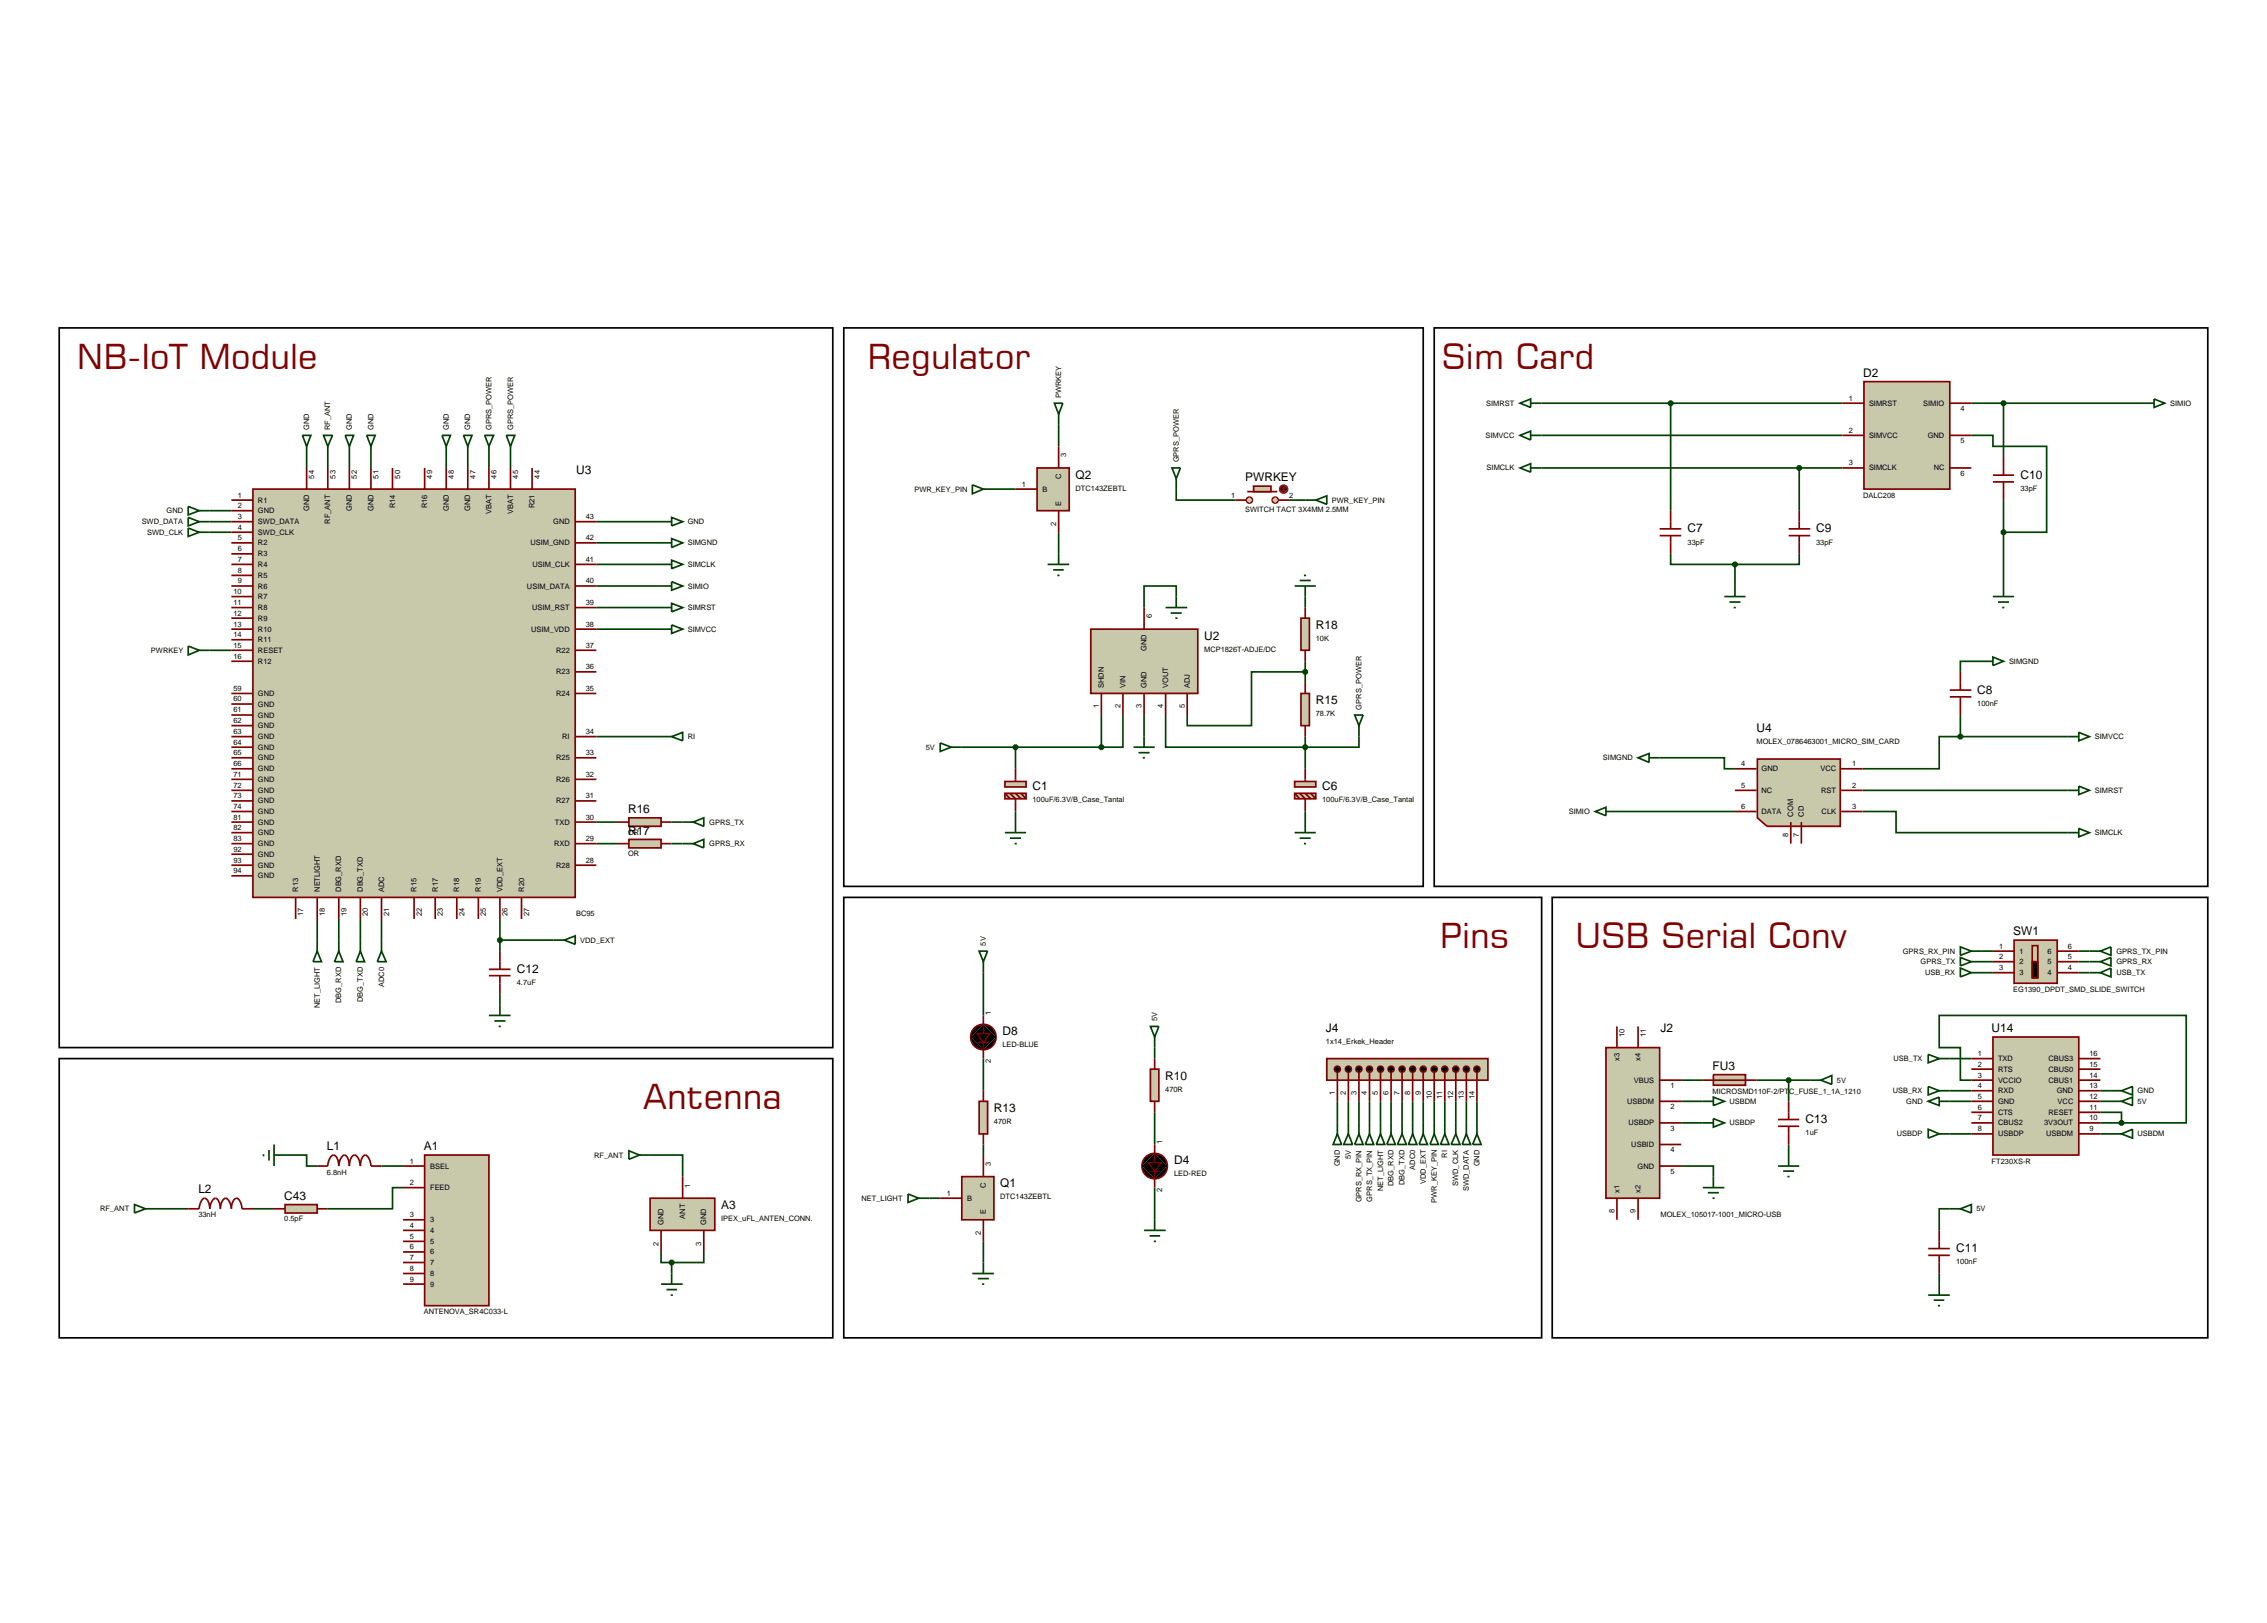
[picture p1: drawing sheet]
<svg xmlns="http://www.w3.org/2000/svg" width="536mm" height="384mm" viewBox="0 0 536 384" stroke-linecap="round" stroke-linejoin="round" font-family="sans-serif">
<defs><g id="words">
<g font-size="8.1" fill="#800000">
<text x="18.2" y="87.1">NB-IoT Module</text>
<text x="205.1" y="87.1">Regulator</text>
<text x="340.8" y="87.1">Sim Card</text>
<text x="340.4" y="224.1">Pins</text>
<text x="372.5" y="224.1">USB Serial Conv</text>
<text x="152.1" y="262.2">Antenna</text>
</g>
<g font-size="2.8">
<text x="440.5" y="89.1">D2</text>
<text x="136.2" y="112">U3</text>
<text x="254.3" y="113.2">Q2</text>
<text x="294.4" y="113.8">PWRKEY</text>
<text x="477.7" y="113.2">C10</text>
<text x="399" y="125.9">C7</text>
<text x="429.4" y="125.9">C9</text>
<text x="311.1" y="148.7">R18</text>
<text x="284.7" y="151.3">U2</text>
<text x="311.1" y="166.5">R15</text>
<text x="467.5" y="164">C8</text>
<text x="415.3" y="173.1">U4</text>
<text x="244.1" y="186.8">C1</text>
<text x="312.6" y="186.8">C6</text>
<text x="148.5" y="192.2">R16</text>
<text x="148.5" y="197.3">R17</text>
<text x="476" y="221.1">SW1</text>
<text x="122.2" y="229.9">C12</text>
<text x="237" y="244.6">D8</text>
<text x="313.5" y="243.9">J4</text>
<text x="392.6" y="244">J2</text>
<text x="470.9" y="244">U14</text>
<text x="275.5" y="255.3">R10</text>
<text x="404.9" y="252.9">FU3</text>
<text x="235" y="262.9">R13</text>
<text x="426.9" y="265.5">C13</text>
<text x="77.3" y="271.9">L1</text>
<text x="100.2" y="271.9">A1</text>
<text x="277.6" y="275.1">D4</text>
<text x="236.5" y="280.7">Q1</text>
<text x="46.9" y="282.1">L2</text>
<text x="67.2" y="283.6">C43</text>
<text x="170.5" y="285.8">A3</text>
<text x="462.5" y="295.9">C11</text>
</g>
<g font-size="1.8">
<text x="250.9" y="94.1" transform="rotate(-90 250.9 94.1)">PWRKEY</text>
<text x="351.4" y="95.9">SIMRST</text>
<text x="437.1" y="94.7">1</text>
<text x="441.9" y="95.9">SIMRST</text>
<text x="454.7" y="95.9">SIMIO</text>
<text x="513.1" y="95.9">SIMIO</text>
<text x="73.1" y="101.7" transform="rotate(-90 73.1 101.7)">GND</text>
<text x="78.1" y="101.7" transform="rotate(-90 78.1 101.7)">RF_ANT</text>
<text x="83.2" y="101.7" transform="rotate(-90 83.2 101.7)">GND</text>
<text x="88.3" y="101.7" transform="rotate(-90 88.3 101.7)">GND</text>
<text x="106.1" y="101.7" transform="rotate(-90 106.1 101.7)">GND</text>
<text x="111.2" y="101.7" transform="rotate(-90 111.2 101.7)">GND</text>
<text x="116.2" y="101.7" transform="rotate(-90 116.2 101.7)">GPRS_POWER</text>
<text x="121.3" y="101.7" transform="rotate(-90 121.3 101.7)">GPRS_POWER</text>
<text x="463.5" y="97.1">4</text>
<text x="252.1" y="108" transform="rotate(-90 252.1 108)">3</text>
<text x="351.2" y="103.5">SIMVCC</text>
<text x="437.1" y="102.3">2</text>
<text x="441.9" y="103.5">SIMVCC</text>
<text x="455.8" y="103.5">GND</text>
<text x="463.5" y="104.7">5</text>
<text x="74.3" y="113.1" transform="rotate(-90 74.3 113.1)">54</text>
<text x="79.3" y="113.1" transform="rotate(-90 79.3 113.1)">53</text>
<text x="84.4" y="113.1" transform="rotate(-90 84.4 113.1)">52</text>
<text x="89.5" y="113.1" transform="rotate(-90 89.5 113.1)">51</text>
<text x="94.6" y="113.1" transform="rotate(-90 94.6 113.1)">50</text>
<text x="102.2" y="113.1" transform="rotate(-90 102.2 113.1)">49</text>
<text x="107.3" y="113.1" transform="rotate(-90 107.3 113.1)">48</text>
<text x="112.4" y="113.1" transform="rotate(-90 112.4 113.1)">47</text>
<text x="117.4" y="113.1" transform="rotate(-90 117.4 113.1)">46</text>
<text x="122.5" y="113.1" transform="rotate(-90 122.5 113.1)">45</text>
<text x="127.6" y="113.1" transform="rotate(-90 127.6 113.1)">44</text>
<text x="250.9" y="113.1" transform="rotate(-90 250.9 113.1)">C</text>
<text x="278.7" y="109.3" transform="rotate(-90 278.7 109.3)">GPRS_POWER</text>
<text x="351.5" y="111.2">SIMCLK</text>
<text x="437.1" y="110">3</text>
<text x="441.9" y="111.2">SIMCLK</text>
<text x="457.2" y="111.2">NC</text>
<text x="463.5" y="112.4">6</text>
<text x="56.2" y="117.6">1</text>
<text x="61" y="118.8">R1</text>
<text x="216.2" y="116.2">PWR_KEY_PIN</text>
<text x="241.6" y="115">1</text>
<text x="246.5" y="116.2">B</text>
<text x="250.9" y="119.5" transform="rotate(-90 250.9 119.5)">E</text>
<text x="254.3" y="116">DTC143ZEBTL</text>
<text x="291.1" y="117.6">1</text>
<text x="304.8" y="117.6">2</text>
<text x="314.9" y="118.8">PWR_KEY_PIN</text>
<text x="440.5" y="117.7">DALC208</text>
<text x="477.7" y="116">33pF</text>
<text x="33.5" y="123.9">SWD_DATA</text>
<text x="39.4" y="121.3">GND</text>
<text x="56.2" y="120.1">2</text>
<text x="56.2" y="122.7">3</text>
<text x="56.2" y="125.2">4</text>
<text x="61" y="121.3">GND</text>
<text x="61" y="123.9">SWD_DATA</text>
<text x="73.1" y="120.8" transform="rotate(-90 73.1 120.8)">GND</text>
<text x="78.1" y="123.8" transform="rotate(-90 78.1 123.8)">RF_ANT</text>
<text x="83.2" y="120.8" transform="rotate(-90 83.2 120.8)">GND</text>
<text x="88.3" y="120.8" transform="rotate(-90 88.3 120.8)">GND</text>
<text x="93.4" y="120.1" transform="rotate(-90 93.4 120.1)">R14</text>
<text x="101" y="120.1" transform="rotate(-90 101 120.1)">R16</text>
<text x="106.1" y="120.8" transform="rotate(-90 106.1 120.8)">GND</text>
<text x="111.2" y="120.8" transform="rotate(-90 111.2 120.8)">GND</text>
<text x="116.2" y="121.5" transform="rotate(-90 116.2 121.5)">VBAT</text>
<text x="121.3" y="121.5" transform="rotate(-90 121.3 121.5)">VBAT</text>
<text x="126.4" y="120.1" transform="rotate(-90 126.4 120.1)">R21</text>
<text x="130.8" y="123.9">GND</text>
<text x="138.5" y="122.7">43</text>
<text x="162.6" y="123.9">GND</text>
<text x="249.7" y="124.3" transform="rotate(-90 249.7 124.3)">2</text>
<text x="294.4" y="121">SWITCH TACT 3X4MM 2.5MM</text>
<text x="34.8" y="126.4">SWD_CLK</text>
<text x="56.2" y="127.7">5</text>
<text x="56.2" y="130.3">6</text>
<text x="61" y="126.4">SWD_CLK</text>
<text x="61" y="128.9">R2</text>
<text x="61" y="131.5">R3</text>
<text x="125.4" y="128.9">USIM_GND</text>
<text x="138.5" y="127.7">42</text>
<text x="162.6" y="128.9">SIMGND</text>
<text x="399" y="128.7">33pF</text>
<text x="429.4" y="128.7">33pF</text>
<text x="56.2" y="132.8">7</text>
<text x="56.2" y="135.4">8</text>
<text x="56.2" y="137.9">9</text>
<text x="61" y="134">R4</text>
<text x="61" y="136.6">R5</text>
<text x="125.9" y="134">USIM_CLK</text>
<text x="138.5" y="132.8">41</text>
<text x="138.5" y="137.9">40</text>
<text x="162.6" y="134">SIMCLK</text>
<text x="55.2" y="140.4">10</text>
<text x="55.2" y="143">11</text>
<text x="61" y="139.1">R6</text>
<text x="61" y="141.6">R7</text>
<text x="124.6" y="139.1">USIM_DATA</text>
<text x="138.5" y="143">39</text>
<text x="162.6" y="139.1">SIMIO</text>
<text x="55.2" y="145.5">12</text>
<text x="55.2" y="148.1">13</text>
<text x="61" y="144.2">R8</text>
<text x="61" y="146.7">R9</text>
<text x="61" y="149.3">R10</text>
<text x="125.6" y="149.3">USIM_VDD</text>
<text x="125.8" y="144.2">USIM_RST</text>
<text x="138.5" y="148.1">38</text>
<text x="162.6" y="149.3">SIMVCC</text>
<text x="162.6" y="144.2">SIMRST</text>
<text x="272.3" y="146.1" transform="rotate(-90 272.3 146.1)">6</text>
<text x="35.7" y="154.3">PWRKEY</text>
<text x="55.2" y="150.6">14</text>
<text x="55.2" y="153.1">15</text>
<text x="55.2" y="155.7">16</text>
<text x="61" y="151.8">R11</text>
<text x="61" y="154.3">RESET</text>
<text x="131.5" y="154.3">R22</text>
<text x="138.5" y="153.1">37</text>
<text x="271.1" y="153.8" transform="rotate(-90 271.1 153.8)">GND</text>
<text x="284.7" y="154.1">MCP1826T-ADJE/DC</text>
<text x="311.1" y="151.5">10K</text>
<text x="61" y="156.9">R12</text>
<text x="131.5" y="159.4">R23</text>
<text x="138.5" y="158.2">36</text>
<text x="475" y="156.9">SIMGND</text>
<text x="55.2" y="163.3">59</text>
<text x="55.2" y="165.8">60</text>
<text x="61" y="164.5">GND</text>
<text x="61" y="167">GND</text>
<text x="131.5" y="164.5">R24</text>
<text x="138.5" y="163.3">35</text>
<text x="259.8" y="167.4" transform="rotate(-90 259.8 167.4)">1</text>
<text x="261" y="162.6" transform="rotate(-90 261 162.6)">SHDN</text>
<text x="264.9" y="167.4" transform="rotate(-90 264.9 167.4)">2</text>
<text x="266.1" y="162.6" transform="rotate(-90 266.1 162.6)">VIN</text>
<text x="269.9" y="167.4" transform="rotate(-90 269.9 167.4)">3</text>
<text x="271.1" y="162.6" transform="rotate(-90 271.1 162.6)">GND</text>
<text x="275" y="167.4" transform="rotate(-90 275 167.4)">4</text>
<text x="276.2" y="162.6" transform="rotate(-90 276.2 162.6)">VOUT</text>
<text x="280.1" y="167.4" transform="rotate(-90 280.1 167.4)">5</text>
<text x="281.3" y="162.6" transform="rotate(-90 281.3 162.6)">ADJ</text>
<text x="321.9" y="167.7" transform="rotate(-90 321.9 167.7)">GPRS_POWER</text>
<text x="467.5" y="166.8">100nF</text>
<text x="55.2" y="168.4">61</text>
<text x="55.2" y="170.9">62</text>
<text x="55.2" y="173.5">63</text>
<text x="61" y="169.6">GND</text>
<text x="61" y="172.1">GND</text>
<text x="138.5" y="173.5">34</text>
<text x="311.1" y="169.3">78.7K</text>
<text x="55.2" y="176">64</text>
<text x="55.2" y="178.5">65</text>
<text x="61" y="174.7">GND</text>
<text x="61" y="177.2">GND</text>
<text x="61" y="179.7">GND</text>
<text x="131.5" y="179.7">R25</text>
<text x="132.9" y="174.7">RI</text>
<text x="138.5" y="178.5">33</text>
<text x="162.6" y="174.7">RI</text>
<text x="218.9" y="177.2">5V</text>
<text x="379" y="179.7">SIMGND</text>
<text x="415.3" y="175.9">MOLEX_0786463001_MICRO_SIM_CARD</text>
<text x="495.3" y="174.7">SIMVCC</text>
<text x="55.2" y="181.1">66</text>
<text x="55.2" y="183.6">71</text>
<text x="61" y="182.3">GND</text>
<text x="61" y="184.8">GND</text>
<text x="131.5" y="184.8">R26</text>
<text x="138.5" y="183.6">32</text>
<text x="411.7" y="181.1">4</text>
<text x="416.5" y="182.3">GND</text>
<text x="430.4" y="182.3">VCC</text>
<text x="437.9" y="181.1">1</text>
<text x="55.2" y="186.2">72</text>
<text x="55.2" y="188.7">73</text>
<text x="55.2" y="191.2">74</text>
<text x="61" y="187.4">GND</text>
<text x="61" y="189.9">GND</text>
<text x="131.5" y="189.9">R27</text>
<text x="138.5" y="188.7">31</text>
<text x="244.1" y="189.6">100uF/6.3V/B_Case_Tantal</text>
<text x="312.6" y="189.6">100uF/6.3V/B_Case_Tantal</text>
<text x="411.7" y="191.2">6</text>
<text x="411.7" y="186.2">5</text>
<text x="416.5" y="187.4">NC</text>
<text x="430.6" y="187.4">RST</text>
<text x="437.9" y="191.2">3</text>
<text x="437.9" y="186.2">2</text>
<text x="495.3" y="187.4">SIMRST</text>
<text x="55.2" y="193.7">81</text>
<text x="55.2" y="196.2">82</text>
<text x="61" y="192.4">GND</text>
<text x="61" y="194.9">GND</text>
<text x="61" y="197.4">GND</text>
<text x="131.2" y="194.9">TXD</text>
<text x="138.5" y="193.7">30</text>
<text x="148.5" y="197.3">OR</text>
<text x="167.7" y="194.9">GPRS_TX</text>
<text x="370.9" y="192.4">SIMIO</text>
<text x="416.5" y="192.4">DATA</text>
<text x="422.8" y="197.8" transform="rotate(-90 422.8 197.8)">8</text>
<text x="424" y="193" transform="rotate(-90 424 193)">COM</text>
<text x="425.3" y="197.8" transform="rotate(-90 425.3 197.8)">7</text>
<text x="426.5" y="193" transform="rotate(-90 426.5 193)">CD</text>
<text x="430.7" y="192.4">CLK</text>
<text x="495.3" y="197.4">SIMCLK</text>
<text x="55.2" y="198.8">83</text>
<text x="55.2" y="201.3">92</text>
<text x="55.2" y="203.9">93</text>
<text x="61" y="200">GND</text>
<text x="61" y="202.5">GND</text>
<text x="131" y="200">RXD</text>
<text x="138.5" y="198.8">29</text>
<text x="138.5" y="203.9">28</text>
<text x="148.5" y="202.4">OR</text>
<text x="167.7" y="200">GPRS_RX</text>
<text x="55.2" y="206.4">94</text>
<text x="61" y="205.1">GND</text>
<text x="61" y="207.6">GND</text>
<text x="131.5" y="205.1">R28</text>
<text x="70.5" y="210.8" transform="rotate(-90 70.5 210.8)">R13</text>
<text x="75.6" y="210.8" transform="rotate(-90 75.6 210.8)">NETLIGHT</text>
<text x="80.7" y="210.8" transform="rotate(-90 80.7 210.8)">DBG_RXD</text>
<text x="85.8" y="210.8" transform="rotate(-90 85.8 210.8)">DBG_TXD</text>
<text x="90.8" y="210.8" transform="rotate(-90 90.8 210.8)">ADC</text>
<text x="98.5" y="210.8" transform="rotate(-90 98.5 210.8)">R15</text>
<text x="103.5" y="210.8" transform="rotate(-90 103.5 210.8)">R17</text>
<text x="108.6" y="210.8" transform="rotate(-90 108.6 210.8)">R18</text>
<text x="113.7" y="210.8" transform="rotate(-90 113.7 210.8)">R19</text>
<text x="118.8" y="210.8" transform="rotate(-90 118.8 210.8)">VDD_EXT</text>
<text x="123.9" y="210.8" transform="rotate(-90 123.9 210.8)">R20</text>
<text x="71.7" y="216.6" transform="rotate(-90 71.7 216.6)">17</text>
<text x="76.8" y="216.6" transform="rotate(-90 76.8 216.6)">18</text>
<text x="81.9" y="216.6" transform="rotate(-90 81.9 216.6)">19</text>
<text x="87" y="216.6" transform="rotate(-90 87 216.6)">20</text>
<text x="92" y="216.6" transform="rotate(-90 92 216.6)">21</text>
<text x="99.7" y="216.6" transform="rotate(-90 99.7 216.6)">22</text>
<text x="104.7" y="216.6" transform="rotate(-90 104.7 216.6)">23</text>
<text x="109.8" y="216.6" transform="rotate(-90 109.8 216.6)">24</text>
<text x="114.9" y="216.6" transform="rotate(-90 114.9 216.6)">25</text>
<text x="120" y="216.6" transform="rotate(-90 120 216.6)">26</text>
<text x="125.1" y="216.6" transform="rotate(-90 125.1 216.6)">27</text>
<text x="136.2" y="216.6">BC95</text>
<text x="137.2" y="222.8">VDD_EXT</text>
<text x="233.1" y="223.5" transform="rotate(-90 233.1 223.5)">5V</text>
<text x="449.9" y="225.4">GPRS_RX_PIN</text>
<text x="454.1" y="227.9">GPRS_TX</text>
<text x="472.7" y="224.2">1</text>
<text x="472.7" y="226.7">2</text>
<text x="477.5" y="225.4">1</text>
<text x="477.5" y="227.9">2</text>
<text x="484.1" y="225.4">6</text>
<text x="484.1" y="227.9">5</text>
<text x="488.9" y="224.2">6</text>
<text x="488.9" y="226.7">5</text>
<text x="500.4" y="227.9">GPRS_RX</text>
<text x="500.4" y="225.4">GPRS_TX_PIN</text>
<text x="90.8" y="233.3" transform="rotate(-90 90.8 233.3)">ADC0</text>
<text x="122.2" y="232.7">4.7uF</text>
<text x="455.2" y="230.5">USB_RX</text>
<text x="472.7" y="229.3">3</text>
<text x="477.5" y="230.5">3</text>
<text x="484.1" y="230.5">4</text>
<text x="488.9" y="229.3">4</text>
<text x="500.4" y="230.5">USB_TX</text>
<text x="75.6" y="238.3" transform="rotate(-90 75.6 238.3)">NET_LIGHT</text>
<text x="80.7" y="237.1" transform="rotate(-90 80.7 237.1)">DBG_RXD</text>
<text x="85.8" y="236.9" transform="rotate(-90 85.8 236.9)">DBG_TXD</text>
<text x="234.3" y="240" transform="rotate(-90 234.3 240)">1</text>
<text x="476" y="234.4">EG1390_DPDT_SMD_SLIDE_SWITCH</text>
<text x="273.6" y="241.3" transform="rotate(-90 273.6 241.3)">5V</text>
<text x="384.1" y="245.1" transform="rotate(-90 384.1 245.1)">10</text>
<text x="389.1" y="245.1" transform="rotate(-90 389.1 245.1)">11</text>
<text x="234.3" y="251.2" transform="rotate(-90 234.3 251.2)">2</text>
<text x="237" y="247.4">LED-BLUE</text>
<text x="313.5" y="246.7">1x14_Erkek_Header</text>
<text x="382.9" y="250.8" transform="rotate(-90 382.9 250.8)">x3</text>
<text x="387.9" y="250.8" transform="rotate(-90 387.9 250.8)">x4</text>
<text x="447.7" y="250.8">USB_TX</text>
<text x="467.6" y="249.6">1</text>
<text x="472.4" y="250.8">TXD</text>
<text x="484.3" y="250.8">CBUS3</text>
<text x="494" y="249.6">16</text>
<text x="386.3" y="255.9">VBUS</text>
<text x="395" y="257.1">1</text>
<text x="434.3" y="255.9">5V</text>
<text x="467.6" y="252.1">2</text>
<text x="467.6" y="254.7">3</text>
<text x="467.6" y="257.2">4</text>
<text x="472.4" y="253.3">RTS</text>
<text x="472.4" y="255.9">VCCIO</text>
<text x="484.3" y="255.9">CBUS1</text>
<text x="484.3" y="253.3">CBUS0</text>
<text x="494" y="257.2">13</text>
<text x="494" y="254.7">14</text>
<text x="494" y="252.1">15</text>
<text x="275.5" y="258.1">470R</text>
<text x="315.6" y="258.8" transform="rotate(-90 315.6 258.8)">1</text>
<text x="318.2" y="258.8" transform="rotate(-90 318.2 258.8)">2</text>
<text x="320.7" y="258.8" transform="rotate(-90 320.7 258.8)">3</text>
<text x="323.2" y="258.8" transform="rotate(-90 323.2 258.8)">4</text>
<text x="325.8" y="258.8" transform="rotate(-90 325.8 258.8)">5</text>
<text x="328.3" y="258.8" transform="rotate(-90 328.3 258.8)">6</text>
<text x="330.9" y="258.8" transform="rotate(-90 330.9 258.8)">7</text>
<text x="333.4" y="258.8" transform="rotate(-90 333.4 258.8)">8</text>
<text x="335.9" y="258.8" transform="rotate(-90 335.9 258.8)">9</text>
<text x="338.5" y="259.8" transform="rotate(-90 338.5 259.8)">10</text>
<text x="341" y="259.8" transform="rotate(-90 341 259.8)">11</text>
<text x="343.6" y="259.8" transform="rotate(-90 343.6 259.8)">12</text>
<text x="346.1" y="259.8" transform="rotate(-90 346.1 259.8)">13</text>
<text x="348.6" y="259.8" transform="rotate(-90 348.6 259.8)">14</text>
<text x="384.7" y="260.9">USBDM</text>
<text x="395" y="262.1">2</text>
<text x="404.9" y="258.5">MICROSMD110F-2/PTC_FUSE_1_1A_1210</text>
<text x="408.9" y="260.9">USBDM</text>
<text x="447.5" y="258.4">USB_RX</text>
<text x="450.7" y="260.9">GND</text>
<text x="467.6" y="259.7">5</text>
<text x="467.6" y="262.3">6</text>
<text x="472.4" y="258.4">RXD</text>
<text x="472.4" y="260.9">GND</text>
<text x="472.4" y="263.5">CTS</text>
<text x="484.3" y="263.5">RESET</text>
<text x="486.3" y="258.4">GND</text>
<text x="486.5" y="260.9">VCC</text>
<text x="494" y="262.3">11</text>
<text x="494" y="259.7">12</text>
<text x="505.4" y="258.4">GND</text>
<text x="505.4" y="260.9">5V</text>
<text x="235" y="265.7">470R</text>
<text x="385" y="266">USBDP</text>
<text x="395" y="267.2">3</text>
<text x="408.9" y="266">USBDP</text>
<text x="426.9" y="268.3">1uF</text>
<text x="448.5" y="268.6">USBDP</text>
<text x="467.6" y="264.8">7</text>
<text x="467.6" y="267.4">8</text>
<text x="472.4" y="266">CBUS2</text>
<text x="472.4" y="268.6">USBDP</text>
<text x="483.3" y="266">3V3OUT</text>
<text x="483.8" y="268.6">USBDM</text>
<text x="494" y="267.4">9</text>
<text x="494" y="264.8">10</text>
<text x="505.4" y="268.6">USBDM</text>
<text x="96.9" y="275">1</text>
<text x="140.5" y="273.6">RF_ANT</text>
<text x="234.3" y="275.6" transform="rotate(-90 234.3 275.6)">3</text>
<text x="274.8" y="270.5" transform="rotate(-90 274.8 270.5)">1</text>
<text x="316.8" y="275.7" transform="rotate(-90 316.8 275.7)">GND</text>
<text x="319.4" y="274" transform="rotate(-90 319.4 274)">5V</text>
<text x="342.2" y="273.6" transform="rotate(-90 342.2 273.6)">RI</text>
<text x="349.8" y="275.7" transform="rotate(-90 349.8 275.7)">GND</text>
<text x="385.7" y="271.1">USBID</text>
<text x="395" y="272.3">4</text>
<text x="470.9" y="275">FT230XS-R</text>
<text x="77.3" y="277.6">6.8nH</text>
<text x="96.9" y="280.1">2</text>
<text x="101.7" y="276.2">BSEL</text>
<text x="101.7" y="281.3">FEED</text>
<text x="163.2" y="280.7" transform="rotate(-90 163.2 280.7)">1</text>
<text x="233.1" y="280.7" transform="rotate(-90 233.1 280.7)">C</text>
<text x="274.8" y="281.7" transform="rotate(-90 274.8 281.7)">2</text>
<text x="277.6" y="277.9">LED-RED</text>
<text x="327" y="281.5" transform="rotate(-90 327 281.5)">NET_LIGHT</text>
<text x="329.5" y="280.3" transform="rotate(-90 329.5 280.3)">DBG_RXD</text>
<text x="332.1" y="280.1" transform="rotate(-90 332.1 280.1)">DBG_TXD</text>
<text x="334.6" y="276.5" transform="rotate(-90 334.6 276.5)">ADC0</text>
<text x="337.1" y="279.9" transform="rotate(-90 337.1 279.9)">VDD_EXT</text>
<text x="344.8" y="280.3" transform="rotate(-90 344.8 280.3)">SWD_CLK</text>
<text x="347.3" y="281.6" transform="rotate(-90 347.3 281.6)">SWD_DATA</text>
<text x="382.9" y="281.9" transform="rotate(-90 382.9 281.9)">x1</text>
<text x="387.2" y="276.2">GND</text>
<text x="387.9" y="281.9" transform="rotate(-90 387.9 281.9)">x2</text>
<text x="395" y="277.4">5</text>
<text x="23.7" y="286.3">RF_ANT</text>
<text x="46.9" y="287.7">33nH</text>
<text x="96.9" y="287.7">3</text>
<text x="162" y="288" transform="rotate(-90 162 288)">ANT</text>
<text x="203.7" y="283.8">NET_LIGHT</text>
<text x="223.9" y="282.6">1</text>
<text x="228.7" y="283.8">B</text>
<text x="233.1" y="287" transform="rotate(-90 233.1 287)">E</text>
<text x="236.5" y="283.5">DTC143ZEBTL</text>
<text x="321.9" y="284.2" transform="rotate(-90 321.9 284.2)">GPRS_RX_PIN</text>
<text x="324.4" y="284" transform="rotate(-90 324.4 284)">GPRS_TX_PIN</text>
<text x="339.7" y="284.3" transform="rotate(-90 339.7 284.3)">PWR_KEY_PIN</text>
<text x="381.7" y="286.7" transform="rotate(-90 381.7 286.7)">8</text>
<text x="386.7" y="286.7" transform="rotate(-90 386.7 286.7)">9</text>
<text x="392.6" y="287.7">MOLEX_105017-1001_MICRO-USB</text>
<text x="467.3" y="286.3">5V</text>
<text x="67.2" y="288.7">0.5pF</text>
<text x="96.9" y="290.2">4</text>
<text x="96.9" y="292.8">5</text>
<text x="101.7" y="288.9">3</text>
<text x="101.7" y="291.4">4</text>
<text x="101.7" y="294">5</text>
<text x="156.9" y="289.5" transform="rotate(-90 156.9 289.5)">GND</text>
<text x="167" y="289.5" transform="rotate(-90 167 289.5)">GND</text>
<text x="170.5" y="288.6">IPEX_uFL_ANTEN_CONN.</text>
<text x="231.9" y="291.8" transform="rotate(-90 231.9 291.8)">2</text>
<text x="96.9" y="295.3">6</text>
<text x="96.9" y="297.8">7</text>
<text x="101.7" y="296.5">6</text>
<text x="101.7" y="299">7</text>
<text x="155.7" y="294.4" transform="rotate(-90 155.7 294.4)">2</text>
<text x="165.8" y="294.4" transform="rotate(-90 165.8 294.4)">3</text>
<text x="462.5" y="298.8">100nF</text>
<text x="96.9" y="300.4">8</text>
<text x="96.9" y="302.9">9</text>
<text x="101.7" y="301.6">8</text>
<text x="101.7" y="304.1">9</text>
<text x="100.2" y="310.6">ANTENOVA_SR4C033-L</text>
</g>
</g></defs>
<g fill="none" stroke="#004000" stroke-width=".4">
<path d="M364.5 95.3h71.1M395 95.3v25.4M466.1 95.3h40.6M473.7 95.3v12.7M72.5 108v2.6M77.5 108v2.6M82.6 108v2.6M87.7 108v2.6M105.5 108v2.6M110.6 108v2.6M115.6 108v2.6M120.7 108v2.6"/>
<path d="M235 115.6h5.1M250.3 100.4v5.1M278.1 115.6v2.6h14M304.8 118.2h3.8M364.5 102.9h71.1M364.5 110.6h71.1M425.4 110.6v10.1M466.1 102.9h5.1v2.6h12.7v20.3h-10.2M473.7 118.2v20.3M49.6 123.3h5.1M49.6 125.8h5.1M49.6 120.7h5.1"/>
<path d="M141 133.4h15.3M141 138.5h15.3M141 128.3h15.3M141 123.3h15.3M250.3 125.8v5.1M395 130.9v2.5h15.2M410.2 133.4v5.1M425.4 130.9v2.5h-15.2M49.6 153.7h5.1M141 143.6h15.3M141 148.7h15.3M278.1 141v-2.5h-7.6v5.1"/>
<path d="M308.6 158.8h-12.7v12.7h-15.2v-2.5M308.6 141v2.6M308.6 156.3v5.1M468.6 156.3h-5.1v2.5M141 174.1h15.3M227.4 176.6h33M240.1 176.6v5.1M260.4 169v7.6M265.5 169v7.6h-5.1M270.5 169v5.1M275.6 169v7.6h45.7v-2.5M308.6 174.1v7.6"/>
<path d="M392.4 179.1h15.3v2.6h2.5M463.5 174.1h-5v7.6h-18.1M463.5 174.1h25.4M463.5 169v5.1M141 194.3h5.1M141 199.4h5.1M158.8 194.3h2.6M158.8 199.4h2.6M240.1 191.8v2.5M308.6 191.8v2.5M382.3 191.8h27.9M440.4 191.8h7.9v5h40.6"/>
<path d="M440.4 186.8h48.5M75 217.2v5M80.1 217.2v5M85.2 217.2v5M90.2 217.2v5M118.2 217.2v7.6M118.2 234.9v2.6M118.2 222.2h12.7M232.5 229.9v10.1M468.6 229.9h2.6M468.6 227.3h2.6M468.6 224.8h2.6"/>
<path d="M491.5 229.9h2.5M491.5 227.3h2.5M491.5 224.8h2.5M232.5 250.2v7.6M273 247.6v2.6M397.5 255.3h5.1M415.3 255.3h12.7M422.9 255.3v5M461 250.2h5.1M461 257.8h5.1M466.1 255.3h-2.6v-7.7h-5v-7.6h58.4v25.4h-15.3M496.6 257.8h2.5"/>
<path d="M67.4 273h5.1v2.6h2.5M90.2 275.6h5.1M153.7 273h7.7v5.1M232.5 270.5v2.5M273 262.9v7.6M316.2 260.3v5.1M318.8 260.3v5.1M321.3 260.3v5.1M323.8 260.3v5.1M326.4 260.3v5.1M328.9 260.3v5.1M331.5 260.3v5.1"/>
<path d="M334 260.3v5.1M336.5 260.3v5.1M339.1 260.3v5.1M341.6 260.3v5.1M344.2 260.3v5.1M346.7 260.3v5.1M349.2 260.3v5.1M397.5 275.6h7.6v2.5M397.5 265.4h5.1M397.5 260.3h5.1M422.9 270.5v2.5M461 260.3h5.1"/>
<path d="M461 268h5.1M496.6 262.9h5v2.5M496.6 265.4h5M496.6 260.3h2.5M496.6 268h2.5M36.9 285.7h7.6M59.8 285.7h5M95.3 280.7h-2.5v5h-15.3M156.3 295.9v2.5h2.5M158.8 298.4v2.6M166.4 295.9v2.5h-7.6M219.8 283.2h2.5"/>
<path d="M232.5 293.4v5M273 280.7v7.6M461 285.7h-2.5v5.1M458.5 301v2.5"/>
</g>
<path d="M271.1 273.2l1.2-.5 .7-.1-3 3a2.97 2.97 0 0 1 1.1-2.4zM273 272.6a2.95 2.95 0 0 1 3 3zM273 278.6l3-3a2.95 2.95 0 0 1-3 3zM270 275.6l3 3a2.95 2.95 0 0 1-3-3z" fill="#000" stroke="#800000" stroke-width=".4"/>
<path d="M273 272.6l3 3-3 3-3-3z" fill="#000"/>
<path d="M271.8 276.8h2.5" fill="none" stroke="#800000" stroke-width=".3"/>
<path d="M273 270.5v4.3M273 276.8v3.9" fill="none" stroke="#800000" stroke-width=".4"/>
<path d="M271.5 274.8h3.1l-1.6 2z" fill="#000" stroke="#800000" stroke-width=".3"/>
<path d="M272 252.7h2v7.6h-2z" fill="#c8c8aa" stroke="#800000" stroke-width=".4"/>
<path d="M273 250.2v2.5M273 260.3v2.6" fill="none" stroke="#800000" stroke-width=".4"/>
<path d="M44.5 152.7l2.6 1-2.6 1.1zM47.1 153.7h2.5M75 224.8l1 2.5h-2zM75 222.2v2.6M272 242.6h2l-1 2.5zM273 245.1v2.5M270.5 290.8h5.1M271.8 292.1h2.5M272.8 293.4h.5M273 288.3v2.5" fill="none" stroke="#004000" stroke-width=".4"/>
<path d="M440.7 90.2h20.3v25.4h-20.3z" fill="#c8c8aa" stroke="#800000" stroke-width=".4"/>
<g fill="none" stroke="#800000" stroke-width=".4">
<path d="M435.6 95.3h5.1M461 95.3h5.1M435.6 102.9h5.1M435.6 110.6h5.1M461 102.9h5.1M461 110.6h5.1M392.4 125h5.1M392.4 126.6h5.1M395 120.7v4.3M395 126.6v4.3M422.9 125h5.1M422.9 126.6h5.1"/>
<path d="M425.4 120.7v4.3M425.4 126.6v4.3M463.5 158.8v4.3M461 163.1h5.1M461 164.7h5.1M463.5 164.7v4.3"/>
</g>
<path d="M359.4 95.3l2.5-1v2zM361.9 95.3h2.6M506.7 95.3h2.6M509.3 94.3l2.5 1-2.5 1zM359.4 102.9l2.5-1v2.1zM359.4 110.6l2.5-1v2zM361.9 102.9h2.6M361.9 110.6h2.6M410.2 138.5v2.5M407.7 141h5M408.9 142.3h2.6M409.9 143.6h.5" fill="none" stroke="#004000" stroke-width=".4"/>
<path d="M409.8 133.1l.4-.2-.5 .5zM410.2 132.9l.4 .2 .1 .3zM410.7 133.4l-.1 .3-.4 .2zM409.7 133.4l.5 .5-.3-.1z" fill="#004000" stroke="#004000" stroke-width=".4"/>
<path d="M409.7 133.4l.5-.5 .5 .5-.5 .5z" fill="#004000"/>
<g fill="none" stroke="#004000" stroke-width=".4">
<path d="M76.5 102.9h2.1l-1.1 2.6zM77.5 105.5v2.5M156.3 133.4h2.5M156.3 138.5h2.5M158.8 132.4l2.6 1-2.6 1zM158.8 137.5l2.6 1-2.6 1zM473.7 138.5v2.5M156.3 143.6h2.5M156.3 148.7h2.5M158.8 147.7l2.6 1-2.6 1zM158.8 142.6l2.6 1-2.6 1zM471.2 141h5"/>
<path d="M472.4 142.3h2.6M473.4 143.6h.5M320.3 169h2l-1 2.5zM321.3 171.5v2.6M161.4 199.4h2.5M161.4 194.3h2.5M163.9 199.4l2.5-1v2zM163.9 194.3l2.5-1v2zM494 229.9h2.6M496.6 229.9l2.5-1.1v2.1zM405.1 259.3l2.6 1-2.6 1zM402.6 265.4h2.5"/>
<path d="M402.6 260.3h2.5M405.1 264.4l2.6 1-2.6 1zM405.1 278.1v2.6M455.9 260.3l2.6-1v2zM455.9 266.9l2.6 1.1-2.6 1zM458.5 260.3h2.5M458.5 268h2.5M499.1 268h2.5M501.6 268l2.6-1.1v2.1zM402.6 280.7h5.1M403.8 281.9h2.6M404.9 283.2h.5"/>
</g>
<path d="M471.2 112.3h5M471.2 113.9h5M473.7 108v4.3M473.7 113.9v4.3" fill="none" stroke="#800000" stroke-width=".4"/>
<path d="M379.7 247.6h12.7v35.6h-12.7z" fill="#c8c8aa" stroke="#800000" stroke-width=".4"/>
<g fill="none" stroke="#800000" stroke-width=".4">
<path d="M382.3 242.6v5M387.3 242.6v5M392.4 255.3h5.1M392.4 275.6h5.1M392.4 270.5h5.1M392.4 265.4h5.1M392.4 260.3h5.1M382.3 283.2v5.1M387.3 283.2v5.1M455.9 295.1h5.1M455.9 296.7h5.1M458.5 290.8v4.3"/>
<path d="M458.5 296.7v4.3"/>
</g>
<path d="M367 212.1h155v104.1h-155z" fill="none" stroke="#000" stroke-width=".4"/>
<path d="M428 255.3h2.5M430.5 255.3l2.6-1.1v2.1zM455.9 249.2l2.6 1-2.6 1zM455.9 256.8l2.6 1-2.6 1zM458.5 250.2h2.5M458.5 257.8h2.5M455.9 306.1h5.1M457.2 307.3h2.5M458.2 308.6h.5M458.5 303.5v2.6" fill="none" stroke="#004000" stroke-width=".4"/>
<path d="M471.2 245.1h20.3v27.9h-20.3z" fill="#c8c8aa" stroke="#800000" stroke-width=".4"/>
<g fill="none" stroke="#800000" stroke-width=".4">
<path d="M466.1 250.2h5.1M466.1 252.7h5.1M466.1 255.3h5.1M466.1 257.8h5.1M491.5 250.2h5.1M491.5 252.7h5.1M491.5 255.3h5.1M491.5 257.8h5.1M420.4 264.6h5M420.4 266.2h5M422.9 260.3v4.3M422.9 266.2v4.3"/>
<path d="M466.1 260.3h5.1M466.1 262.9h5.1M466.1 265.4h5.1M466.1 268h5.1M491.5 260.3h5.1M491.5 262.9h5.1M491.5 265.4h5.1M491.5 268h5.1"/>
</g>
<g fill="none" stroke="#004000" stroke-width=".4">
<path d="M488.9 174.1h2.6M491.5 173.1l2.5 1-2.5 1zM377.2 191.8l2.5-1v2zM379.7 191.8h2.6M488.9 196.8h2.6M488.9 186.8h2.6M491.5 195.8l2.5 1-2.5 1zM491.5 185.8l2.5 1-2.5 1zM499.1 257.8h2.5M501.6 257.8l2.6-1v2zM420.4 275.6h5M421.6 276.8h2.6"/>
<path d="M422.6 278.1h.5M422.9 273v2.6"/>
</g>
<path d="M415.5 179.4h19.6v15.9h-17.3l-2.3-2z" fill="#c8c8aa" stroke="#800000" stroke-width=".4"/>
<path d="M410.2 191.8h5.1M410.2 186.8h5.1M410.2 181.7h5.1M423.4 194.3v5.1M425.9 194.3v5.1M435.3 191.8h5.1M435.3 186.8h5.1M435.3 181.7h5.1" fill="none" stroke="#800000" stroke-width=".4"/>
<path d="M130.9 222.2h2.5M133.4 222.2l2.6-1v2zM499.1 260.3h2.5M501.6 260.3l2.6-1v2zM461 285.7h2.5M463.5 285.7l2.6-1v2z" fill="none" stroke="#004000" stroke-width=".4"/>
<path d="M476.2 222.2h10.2v10.2h-10.2z" fill="#c8c8aa" stroke="#800000" stroke-width=".4"/>
<path d="M471.2 224.8h5M471.2 227.3h5M471.2 229.9h5M480.5 223.5h1.3v7.6h-1.3zM486.4 224.8h5.1M486.4 227.3h5.1M486.4 229.9h5.1M232.5 240v4.3M232.5 246.4v3.8" fill="none" stroke="#800000" stroke-width=".4"/>
<g fill="#000" stroke="#800000" stroke-width=".4">
<path d="M480.5 227.3h1.3v3.8h-1.3z"/>
<path d="M230.6 242.7l1.2-.5 .7-.1-3 3a2.97 2.97 0 0 1 1.1-2.4zM232.5 242.1a2.95 2.95 0 0 1 3 3zM232.5 248.1l3-3a2.95 2.95 0 0 1-3 3zM229.5 245.1l3 3a2.95 2.95 0 0 1-3-3z"/>
</g>
<g fill="none" stroke="#004000" stroke-width=".4">
<path d="M249.3 95.3h2l-1 2.6zM250.3 97.9v2.5M229.9 114.6l2.6 1-2.6 1.1zM232.5 115.6h2.5M247.7 133.4h5.1M249 134.7h2.5M250 136h.5M250.3 130.9v2.5M156.3 174.1h2.5M158.8 174.1l2.6-1v2zM463.5 226.3l2.6 1-2.6 1zM463.5 228.8l2.6 1.1-2.6 1z"/>
<path d="M463.5 223.8l2.6 1-2.6 1zM466.1 227.3h2.5M466.1 229.9h2.5M466.1 224.8h2.5M494 227.3h2.6M494 224.8h2.6M496.6 227.3l2.5-1v2zM496.6 224.8l2.5-1v2zM316.2 268l1 2.5h-2zM316.2 265.4v2.6M321.3 268l1 2.5h-2zM321.3 265.4v2.6"/>
<path d="M323.8 268l1 2.5h-2zM323.8 265.4v2.6M326.4 268l1 2.5h-2zM326.4 265.4v2.6M328.9 268l1 2.5h-2zM328.9 265.4v2.6M331.5 268l1 2.5h-2.1zM331.5 265.4v2.6M334 268l1 2.5h-2zM334 265.4v2.6M336.5 268l1 2.5h-2zM336.5 265.4v2.6"/>
<path d="M341.6 268l1 2.5h-2zM341.6 265.4v2.6M232.5 298.4v2.6M229.9 301h5.1M231.2 302.2h2.6M232.2 303.5h.5"/>
</g>
<path d="M232.5 242.1l3 3-3 3-3-3z" fill="#000"/>
<path d="M231.2 246.4h2.6" fill="none" stroke="#800000" stroke-width=".3"/>
<path d="M231 244.3h3l-1.5 2.1z" fill="#000" stroke="#800000" stroke-width=".3"/>
<path d="M231.5 260.3h2v7.7h-2z" fill="#c8c8aa" stroke="#800000" stroke-width=".4"/>
<path d="M232.5 257.8v2.5M232.5 268v2.5" fill="none" stroke="#800000" stroke-width=".4"/>
<path d="M231.5 224.8h2l-1 2.5zM232.5 227.3v2.6M214.7 282.2l2.5 1-2.5 1zM217.2 283.2h2.6" fill="none" stroke="#004000" stroke-width=".4"/>
<g fill="#c8c8aa" stroke="#800000" stroke-width=".4">
<path d="M301 117.7l.5-.2-.7 .7zM301.5 117.5a.68 .68 0 0 1 .7 .7zM301.5 118.9l.7-.7a.68 .68 0 0 1-.7 .7zM300.8 118.2l.7 .7a.68 .68 0 0 1-.7-.7z"/>
<path d="M294.9 117.7l.5-.2-.7 .7zM295.4 117.5a.68 .68 0 0 1 .7 .7zM295.4 118.9l.7-.7a.68 .68 0 0 1-.7 .7zM294.7 118.2l.7 .7a.68 .68 0 0 1-.7-.7z"/>
</g>
<g fill="#c8c8aa">
<path d="M300.8 118.2l.7-.7 .7 .7-.7 .7z"/>
<path d="M295.4 117.5l.7 .7-.7 .7-.7-.7z"/>
</g>
<path d="M294.9 116.2h7.1" fill="none" stroke="#800000" stroke-width=".4"/>
<path d="M296.4 114.9h4.1v1.3h-4.1z" fill="#c8c8aa" stroke="#800000" stroke-width=".4"/>
<path d="M292.1 118.2h2.5M302.2 118.2h2.6" fill="none" stroke="#800000" stroke-width=".4"/>
<path d="M302.8 114.9l.7-.3-1 1zM303.5 114.6a.94 .94 0 0 1 1 1zM304.5 115.6a.94 .94 0 0 1-1 1zM302.5 115.6l1 1a.94 .94 0 0 1-1-1z" fill="#400000" stroke="#f00" stroke-width=".24"/>
<path d="M302.5 115.6l1-1 1 1-1 1z" fill="#400000"/>
<path d="M303.3 115.9l.2 .3M303.5 115.1v1.1M303.5 115.1l-.2 .3M303.5 115.1l.3 .3M303.8 115.9l-.3 .3" fill="none" stroke="#f00" stroke-width=".24"/>
<path d="M308.6 118.2h2.5M311.1 118.2l2.6-1v2z" fill="none" stroke="#004000" stroke-width=".4"/>
<path d="M405.1 254h7.6v2.5h-7.6z" fill="#c8c8aa" stroke="#800000" stroke-width=".4"/>
<path d="M402.6 255.3h12.7" fill="none" stroke="#800000" stroke-width=".4"/>
<path d="M422.5 255l.4-.2-.5 .5zM422.9 254.8l.4 .2 .1 .3zM423.4 255.3l-.1 .3-.4 .2zM422.4 255.3l.5 .5-.3-.1z" fill="#004000" stroke="#004000" stroke-width=".4"/>
<path d="M422.4 255.3l.5-.5 .5 .5-.5 .5z" fill="#004000"/>
<path d="M59.8 115.6h76.2v96.5h-76.2z" fill="#c8c8aa" stroke="#800000" stroke-width=".4"/>
<g fill="none" stroke="#800000" stroke-width=".4">
<path d="M54.7 118.2h5.1M72.5 110.6v5M77.5 110.6v5M82.6 110.6v5M87.7 110.6v5M92.8 110.6v5M100.4 110.6v5M105.5 110.6v5M110.6 110.6v5M115.6 110.6v5M120.7 110.6v5M125.8 110.6v5"/>
<path d="M54.7 120.7h5.1M54.7 123.3h5.1M54.7 125.8h5.1M54.7 128.3h5.1M54.7 130.9h5.1M54.7 133.4h5.1M54.7 136h5.1M54.7 138.5h5.1M136 123.3h5M136 128.3h5M136 133.4h5M136 138.5h5"/>
<path d="M54.7 141h5.1M54.7 143.6h5.1M54.7 146.1h5.1M54.7 148.7h5.1M54.7 151.2h5.1M54.7 153.7h5.1M54.7 156.3h5.1M136 143.6h5M136 148.7h5M136 153.7h5M136 158.8h5M54.7 163.9h5.1"/>
<path d="M54.7 174.1h5.1M54.7 179.1h5.1M54.7 166.4h5.1M54.7 169h5.1M54.7 171.5h5.1M54.7 176.6h5.1M136 163.9h5M136 174.1h5M136 179.1h5M54.7 184.2h5.1M54.7 189.3h5.1M54.7 194.3h5.1"/>
<path d="M54.7 199.4h5.1M54.7 181.7h5.1M54.7 186.8h5.1M54.7 191.8h5.1M54.7 196.8h5.1M136 184.2h5M136 189.3h5M136 194.3h5M136 199.4h5M54.7 204.5h5.1M54.7 201.9h5.1M54.7 207h5.1"/>
<path d="M69.9 212.1v5.1M75 212.1v5.1M80.1 212.1v5.1M85.2 212.1v5.1M90.2 212.1v5.1M97.9 212.1v5.1M102.9 212.1v5.1M108 212.1v5.1M113.1 212.1v5.1M118.2 212.1v5.1M123.3 212.1v5.1M136 204.5h5"/>
</g>
<path d="M156.3 128.3h2.5M158.8 127.3l2.6 1-2.6 1.1zM468.6 156.3h2.6M471.2 155.3l2.5 1-2.5 1zM387.3 179.1l2.6-1v2.1zM389.9 179.1h2.5" fill="none" stroke="#004000" stroke-width=".4"/>
<path d="M148.7 193.3h7.6v2h-7.6z" fill="#c8c8aa" stroke="#800000" stroke-width=".4"/>
<path d="M146.1 194.3h2.6M156.3 194.3h2.5" fill="none" stroke="#800000" stroke-width=".4"/>
<path d="M148.7 198.4h7.6v2h-7.6z" fill="#c8c8aa" stroke="#800000" stroke-width=".4"/>
<path d="M146.1 199.4h2.6M156.3 199.4h2.5M115.6 229.1h5.1M115.6 230.6h5.1M118.2 224.8v4.3M118.2 230.6v4.3" fill="none" stroke="#800000" stroke-width=".4"/>
<g fill="none" stroke="#004000" stroke-width=".4">
<path d="M44.5 119.7l2.6 1-2.6 1zM71.5 102.9h2l-1 2.6zM72.5 105.5v2.5M81.6 102.9h2l-1 2.6zM82.6 105.5v2.5M86.7 102.9h2l-1 2.6zM87.7 105.5v2.5M104.5 102.9h2l-1 2.6zM105.5 105.5v2.5M109.6 102.9h2l-1 2.6zM110.6 105.5v2.5M114.6 102.9h2.1l-1.1 2.6z"/>
<path d="M115.6 105.5v2.5M119.7 102.9h2l-1 2.6zM120.7 105.5v2.5M44.5 122.3l2.6 1-2.6 1zM44.5 124.8l2.6 1-2.6 1zM47.1 123.3h2.5M47.1 125.8h2.5M47.1 120.7h2.5M156.3 123.3h2.5M158.8 122.3l2.6 1-2.6 1zM80.1 224.8l1 2.5h-2zM80.1 222.2v2.6"/>
<path d="M85.2 224.8l1 2.5h-2zM85.2 222.2v2.6M90.2 224.8l1.1 2.5h-2.1zM90.2 222.2v2.6M118.2 237.5v2.5M115.6 240h5.1M116.9 241.3h2.6M117.9 242.6h.5"/>
</g>
<path d="M257.9 148.7h25.3v15.2h-25.3z" fill="#c8c8aa" stroke="#800000" stroke-width=".4"/>
<path d="M270.5 143.6v5.1M260.4 163.9v5.1M265.5 163.9v5.1M270.5 163.9v5.1M275.6 163.9v5.1M280.7 163.9v5.1" fill="none" stroke="#800000" stroke-width=".4"/>
<path d="M275.6 143.6h5.1M276.8 144.9h2.6M277.9 146.1h.5M278.1 141v2.6M222.3 175.6l2.6 1-2.6 1zM224.9 176.6h2.5M268 176.6h5M269.2 177.9h2.6M270.2 179.1h.5M270.5 174.1v2.5" fill="none" stroke="#004000" stroke-width=".4"/>
<path d="M260 176.3l.4-.2-.5 .5zM260.4 176.1l.4 .2 .1 .3zM260.9 176.6l-.1 .3-.4 .2zM259.9 176.6l.5 .5-.3-.1z" fill="#004000" stroke="#004000" stroke-width=".4"/>
<path d="M259.9 176.6l.5-.5 .5 .5-.5 .5z" fill="#004000"/>
<path d="M307.6 163.9h2v7.6h-2z" fill="#c8c8aa" stroke="#800000" stroke-width=".4"/>
<path d="M308.6 161.4v2.5M308.6 171.5v2.6" fill="none" stroke="#800000" stroke-width=".4"/>
<path d="M307.6 146.1h2v7.6h-2z" fill="#c8c8aa" stroke="#800000" stroke-width=".4"/>
<path d="M308.6 143.6v2.5M308.6 153.7v2.6" fill="none" stroke="#800000" stroke-width=".4"/>
<path d="M306.1 138.5h5M307.3 137.2h2.6M308.3 136h.5M308.6 138.5v2.5" fill="none" stroke="#004000" stroke-width=".4"/>
<path d="M308.2 158.5l.4-.2-.5 .5zM308.6 158.3l.4 .2 .1 .3zM309.1 158.8l-.1 .3-.4 .2zM308.1 158.8l.5 .5-.3-.1z" fill="#004000" stroke="#004000" stroke-width=".4"/>
<path d="M308.1 158.8l.5-.5 .5 .5-.5 .5z" fill="#004000"/>
<path d="M308.2 176.3l.4-.2-.5 .5zM308.6 176.1l.4 .2 .1 .3zM309.1 176.6l-.1 .3-.4 .2zM308.1 176.6l.5 .5-.3-.1z" fill="#004000" stroke="#004000" stroke-width=".4"/>
<path d="M308.1 176.6l.5-.5 .5 .5-.5 .5z" fill="#004000"/>
<g fill="none" stroke="#004000" stroke-width=".4">
<path d="M237.6 196.8h5M238.8 198.1h2.6M239.9 199.4h.5M240.1 194.3v2.5M306.1 196.8h5M307.3 198.1h2.6M308.3 199.4h.5M308.6 194.3v2.5M344.2 268l1 2.5h-2.1zM344.2 265.4v2.6M346.7 268l1 2.5h-2zM346.7 265.4v2.6"/>
<path d="M349.2 268l1 2.5h-2zM349.2 265.4v2.6"/>
</g>
<path d="M313.7 250.2h38.1v5.1h-38.1z" fill="#c8c8aa" stroke="#800000" stroke-width=".4"/>
<g fill="none" stroke="#800000" stroke-width=".4">
<path d="M316.2 253.5v6.8M318.8 253.5v6.8M321.3 253.5v6.8M323.8 253.5v6.8M326.4 253.5v6.8M328.9 253.5v6.8M331.5 253.5v6.8M334 253.5v6.8M336.5 253.5v6.8M339.1 253.5v6.8M341.6 253.5v6.8M344.2 253.5v6.8"/>
<path d="M346.7 253.5v6.8M349.2 253.5v6.8"/>
</g>
<g fill="#000" stroke="#800000" stroke-width=".4">
<path d="M315.7 252.2l.5-.2-.7 .7zM316.2 252a.68 .68 0 0 1 .7 .7zM316.2 253.4l.7-.7a.68 .68 0 0 1-.7 .7zM315.5 252.7l.7 .7a.68 .68 0 0 1-.7-.7z"/>
<path d="M318.3 252.2l.5-.2-.7 .7zM318.8 252a.68 .68 0 0 1 .7 .7zM318.8 253.4l.7-.7a.68 .68 0 0 1-.7 .7zM318.1 252.7l.7 .7a.68 .68 0 0 1-.7-.7z"/>
<path d="M320.8 252.2l.5-.2-.7 .7zM321.3 252a.68 .68 0 0 1 .7 .7zM321.3 253.4l.7-.7a.68 .68 0 0 1-.7 .7zM320.6 252.7l.7 .7a.68 .68 0 0 1-.7-.7z"/>
<path d="M323.3 252.2l.5-.2-.7 .7zM323.8 252a.68 .68 0 0 1 .7 .7zM323.8 253.4l.7-.7a.68 .68 0 0 1-.7 .7zM323.1 252.7l.7 .7a.68 .68 0 0 1-.7-.7z"/>
<path d="M325.9 252.2l.5-.2-.7 .7zM326.4 252a.68 .68 0 0 1 .7 .7zM326.4 253.4l.7-.7a.68 .68 0 0 1-.7 .7zM325.7 252.7l.7 .7a.68 .68 0 0 1-.7-.7z"/>
<path d="M328.4 252.2l.5-.2-.7 .7zM328.9 252a.68 .68 0 0 1 .7 .7zM328.9 253.4l.7-.7a.68 .68 0 0 1-.7 .7zM328.2 252.7l.7 .7a.68 .68 0 0 1-.7-.7z"/>
<path d="M331 252.2l.5-.2-.7 .7zM331.5 252a.68 .68 0 0 1 .7 .7zM331.5 253.4l.7-.7a.68 .68 0 0 1-.7 .7zM330.8 252.7l.7 .7a.68 .68 0 0 1-.7-.7z"/>
<path d="M333.5 252.2l.5-.2-.7 .7zM334 252a.68 .68 0 0 1 .7 .7zM334 253.4l.7-.7a.68 .68 0 0 1-.7 .7zM333.3 252.7l.7 .7a.68 .68 0 0 1-.7-.7z"/>
<path d="M336 252.2l.5-.2-.7 .7zM336.5 252a.68 .68 0 0 1 .7 .7zM336.5 253.4l.7-.7a.68 .68 0 0 1-.7 .7zM335.8 252.7l.7 .7a.68 .68 0 0 1-.7-.7z"/>
<path d="M338.6 252.2l.5-.2-.7 .7zM339.1 252a.68 .68 0 0 1 .7 .7zM339.1 253.4l.7-.7a.68 .68 0 0 1-.7 .7zM338.4 252.7l.7 .7a.68 .68 0 0 1-.7-.7z"/>
<path d="M341.1 252.2l.5-.2-.7 .7zM341.6 252a.68 .68 0 0 1 .7 .7zM341.6 253.4l.7-.7a.68 .68 0 0 1-.7 .7zM340.9 252.7l.7 .7a.68 .68 0 0 1-.7-.7z"/>
<path d="M343.7 252.2l.5-.2-.7 .7zM344.2 252a.68 .68 0 0 1 .7 .7zM344.2 253.4l.7-.7a.68 .68 0 0 1-.7 .7zM343.5 252.7l.7 .7a.68 .68 0 0 1-.7-.7z"/>
<path d="M346.2 252.2l.5-.2-.7 .7zM346.7 252a.68 .68 0 0 1 .7 .7zM346.7 253.4l.7-.7a.68 .68 0 0 1-.7 .7zM346 252.7l.7 .7a.68 .68 0 0 1-.7-.7z"/>
<path d="M348.7 252.2l.5-.2-.7 .7zM349.2 252a.68 .68 0 0 1 .7 .7zM349.2 253.4l.7-.7a.68 .68 0 0 1-.7 .7zM348.5 252.7l.7 .7a.68 .68 0 0 1-.7-.7z"/>
</g>
<g fill="#000">
<path d="M315.5 252.7l.7-.7 .7 .7-.7 .7zM318.1 252.7l.7-.7 .7 .7-.7 .7zM320.6 252.7l.7-.7 .7 .7-.7 .7zM323.8 252l.7 .7-.7 .7-.7-.7zM325.7 252.7l.7-.7 .7 .7-.7 .7zM328.2 252.7l.7-.7 .7 .7-.7 .7zM330.8 252.7l.7-.7 .7 .7-.7 .7zM333.3 252.7l.7-.7 .7 .7-.7 .7zM336.5 252l.7 .7-.7 .7-.7-.7zM338.4 252.7l.7-.7 .7 .7-.7 .7zM340.9 252.7l.7-.7 .7 .7-.7 .7zM343.5 252.7l.7-.7 .7 .7-.7 .7z"/>
<path d="M346 252.7l.7-.7 .7 .7-.7 .7zM349.2 252l.7 .7-.7 .7-.7-.7z"/>
</g>
<path d="M318.8 268l1 2.5h-2.1zM318.8 265.4v2.6" fill="none" stroke="#004000" stroke-width=".4"/>
<path d="M227.4 278.1h7.6v10.2h-7.6z" fill="#c8c8aa" stroke="#800000" stroke-width=".4"/>
<path d="M232.5 273v5.1M222.3 283.2h5.1M232.5 288.3v5.1" fill="none" stroke="#800000" stroke-width=".4"/>
<path d="M245.2 110.6h7.6v10.1h-7.6z" fill="#c8c8aa" stroke="#800000" stroke-width=".4"/>
<path d="M240.1 115.6h5.1M250.3 105.5v5.1M250.3 120.7v5.1" fill="none" stroke="#800000" stroke-width=".4"/>
<g fill="#c8c8aa" stroke="#800000" stroke-width=".4">
<path d="M306.1 184.7h5v1.3h-5z"/>
<path d="M306.1 187.5h5v1.3h-5z"/>
</g>
<path d="M306.1 187.5l1.2 1.3M307.3 187.5l1.3 1.3v3M308.6 181.7v3M308.6 187.5l1.3 1.3M309.9 187.5l1.2 1.3" fill="none" stroke="#800000" stroke-width=".4"/>
<g fill="#c8c8aa" stroke="#800000" stroke-width=".4">
<path d="M237.6 184.7h5v1.3h-5z"/>
<path d="M237.6 187.5h5v1.3h-5z"/>
</g>
<path d="M237.6 187.5l1.2 1.3M238.8 187.5l1.3 1.3v3M240.1 181.7v3M240.1 187.5l1.3 1.3M241.4 187.5l1.2 1.3" fill="none" stroke="#800000" stroke-width=".4"/>
<path d="M239.8 176.2l.3-.1-.5 .5zM240.1 176.1l.3 .1 .2 .4zM240.1 177.1l.5-.5-.1 .3zM239.6 176.6l.5 .5-.4-.2z" fill="#004000" stroke="#004000" stroke-width=".4"/>
<path d="M240.1 176.1l.5 .5-.5 .5-.5-.5z" fill="#004000"/>
<path d="M277.1 110.6h2l-1 2.5zM278.1 113.1v2.5" fill="none" stroke="#004000" stroke-width=".4"/>
<path d="M394.7 94.9l.3-.1-.5 .5zM395 94.8l.4 .2 .1 .3zM395.5 95.3l-.1 .3-.4 .2zM394.5 95.3l.5 .5-.3-.1z" fill="#004000" stroke="#004000" stroke-width=".4"/>
<path d="M395 94.8l.5 .5-.5 .5-.5-.5z" fill="#004000"/>
<path d="M425.1 110.2l.3-.1-.5 .5zM425.4 110.1l.4 .2 .1 .3zM425.4 111.1l.5-.5-.2 .4zM424.9 110.6l.5 .5-.4-.2z" fill="#004000" stroke="#004000" stroke-width=".4"/>
<path d="M425.4 110.1l.5 .5-.5 .5-.5-.5z" fill="#004000"/>
<path d="M473.3 125.5l.4-.2-.5 .5zM473.7 125.3l.4 .2 .1 .3zM474.2 125.8l-.1 .3-.4 .2zM473.2 125.8l.5 .5-.3-.1z" fill="#004000" stroke="#004000" stroke-width=".4"/>
<path d="M473.2 125.8l.5-.5 .5 .5-.5 .5z" fill="#004000"/>
<path d="M463.2 173.7l.3-.1-.5 .5zM463.5 173.6l.4 .2 .1 .3zM463.5 174.6l.5-.5-.2 .4zM463 174.1l.5 .5-.4-.2z" fill="#004000" stroke="#004000" stroke-width=".4"/>
<path d="M463.5 173.6l.5 .5-.5 .5-.5-.5z" fill="#004000"/>
<path d="M473.4 94.9l.3-.1-.5 .5zM473.7 94.8l.4 .2 .1 .3zM474.2 95.3l-.1 .3-.4 .2zM473.2 95.3l.5 .5-.3-.1z" fill="#004000" stroke="#004000" stroke-width=".4"/>
<path d="M473.7 94.8l.5 .5-.5 .5-.5-.5z" fill="#004000"/>
<path d="M339.1 268l1 2.5h-2zM339.1 265.4v2.6M31.8 284.7l2.6 1-2.6 1zM34.4 285.7h2.5" fill="none" stroke="#004000" stroke-width=".4"/>
<path d="M339.1 77.5h182.9v132h-182.9z" fill="none" stroke="#000" stroke-width=".4"/>
<path d="M100.4 273h15.2v35.6h-15.2z" fill="#c8c8aa" stroke="#800000" stroke-width=".4"/>
<path d="M75 275.6h2.5a2.79 2.79 0 0 1 1.3-2.6 2.34 2.34 0 0 1 1.3 2.6 2.79 2.79 0 0 1 1.3-2.6 2.44 2.44 0 0 1 1.2 2.6 2.34 2.34 0 0 1 1.3-2.6 2.79 2.79 0 0 1 1.3 2.6v-.6a2.14 2.14 0 0 1 1.2-2 2.79 2.79 0 0 1 1.3 2.6h2.5M95.3 275.6h5.1M95.3 280.7h5.1M95.3 288.3h5.1M95.3 290.8h5.1M95.3 293.4h5.1M95.3 295.9h5.1M95.3 298.4h5.1M95.3 301h5.1M95.3 303.5h5.1" fill="none" stroke="#800000" stroke-width=".4"/>
<path d="M62.3 272.8v.5M63.6 271.8v2.5M64.8 273h2.6M64.8 270.5v5.1" fill="none" stroke="#004000" stroke-width=".4"/>
<path d="M67.4 284.7h7.6v2h-7.6z" fill="#c8c8aa" stroke="#800000" stroke-width=".4"/>
<path d="M64.8 285.7h2.6M75 285.7h2.5" fill="none" stroke="#800000" stroke-width=".4"/>
<path d="M153.7 283.2h15.3v7.6h-15.3z" fill="#c8c8aa" stroke="#800000" stroke-width=".4"/>
<path d="M161.4 278.1v5.1M156.3 290.8v5.1M166.4 290.8v5.1" fill="none" stroke="#800000" stroke-width=".4"/>
<path d="M156.3 303.5h5.1M157.6 304.8h2.5M158.6 306.1h.5M158.8 301v2.5" fill="none" stroke="#004000" stroke-width=".4"/>
<path d="M158.4 298.1l.4-.2-.5 .5zM158.8 297.9l.3 .1 .2 .4zM159.3 298.4l-.1 .3-.4 .2zM158.3 298.4l.5 .5-.3-.1z" fill="#004000" stroke="#004000" stroke-width=".4"/>
<path d="M158.3 298.4l.5-.5 .5 .5-.5 .5z" fill="#004000"/>
<path d="M44.5 285.7h2.6l.2-1.2a1.77 1.77 0 0 1 1-1.3 2.27 2.27 0 0 1 1.3 2.5l.2-1.2a1.88 1.88 0 0 1 1.1-1.3 2.36 2.36 0 0 1 1.2 2.5v-.6a2.17 2.17 0 0 1 1.3-1.9 2.73 2.73 0 0 1 1.3 2.5v-.6a2.03 2.03 0 0 1 1.3-1.9 2.7 2.7 0 0 1 1.2 2.5h2.6" fill="none" stroke="#800000" stroke-width=".4"/>
<path d="M148.7 272l2.5 1-2.5 1zM151.2 273h2.5" fill="none" stroke="#004000" stroke-width=".4"/>
<path d="M199.5 77.5h137v132h-137zM199.5 212.1h165v104.1h-165z" fill="none" stroke="#000" stroke-width=".4"/>
<path d="M117.9 221.8l.3-.1-.5 .5zM118.2 221.7l.3 .1 .2 .4zM118.7 222.2l-.2 .4-.3 .1zM117.7 222.2l.5 .5-.4-.2z" fill="#004000" stroke="#004000" stroke-width=".4"/>
<path d="M118.2 221.7l.5 .5-.5 .5-.5-.5z" fill="#004000"/>
<path d="M14 77.5h182.9v170.1h-182.9zM14 250.2h182.9v66h-182.9z" fill="none" stroke="#000" stroke-width=".4"/>
<path d="M501.2 265.1l.4-.2-.5 .5zM501.6 264.9l.4 .2 .1 .3zM501.6 265.9l.5-.5-.2 .4zM501.1 265.4l.5 .5-.4-.2z" fill="#004000" stroke="#004000" stroke-width=".4"/>
<path d="M501.1 265.4l.5-.5 .5 .5-.5 .5z" fill="#004000"/>
<use href="#words"/>
</svg>
